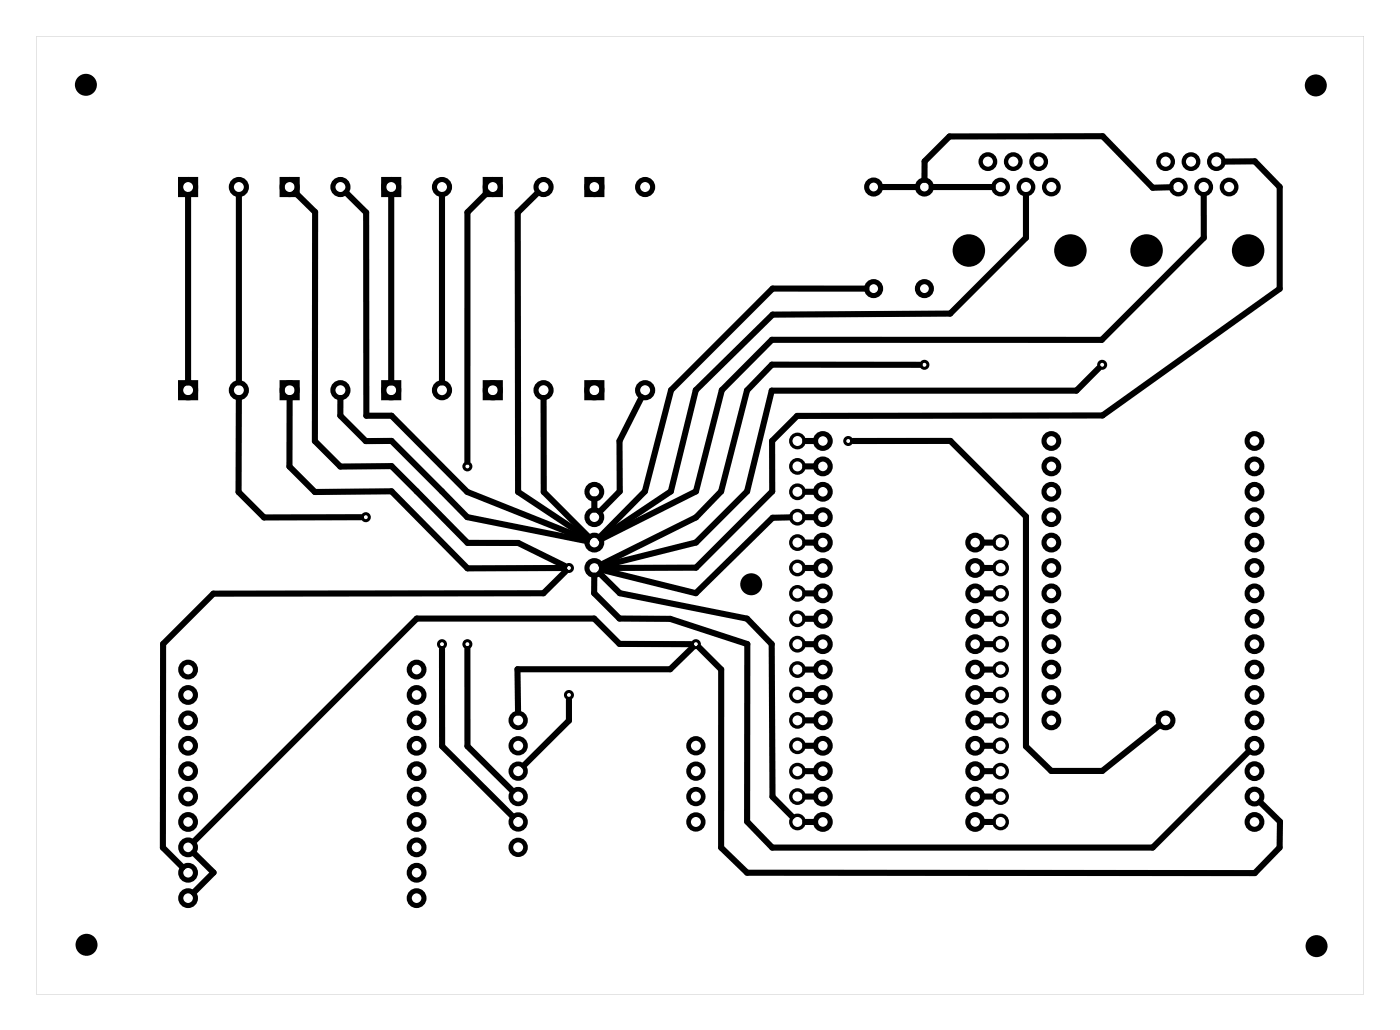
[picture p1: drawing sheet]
<svg xmlns="http://www.w3.org/2000/svg" width="140mm" height="103mm" viewBox="0 0 140 103" stroke-linecap="round" stroke-linejoin="round" font-family="sans-serif">
<path d="M3.6 3.6h132.8v95.8h-132.8zM3.6 3.6v95.8h132.8v-95.8z" fill="#000"/>
<g fill="none" stroke="#000" stroke-width=".51">
<path d="M18.1 18h1.5v1.5h-1.5zM28.2 18h1.5v1.5h-1.5zM38.4 18h1.5v1.5h-1.5zM48.5 18h1.6v1.5h-1.6zM58.7 18h1.5v1.5h-1.5zM18.1 38.3h1.5v1.5h-1.5zM28.2 38.3h1.5v1.5h-1.5zM38.4 38.3h1.5v1.5h-1.5zM48.5 38.3h1.6v1.5h-1.6zM58.7 38.3h1.5v1.5h-1.5z"/>
<circle cx="18.8" cy="18.7" r=".75"/>
<circle cx="23.9" cy="18.7" r=".75"/>
<circle cx="29" cy="18.7" r=".75"/>
<circle cx="34.1" cy="18.7" r=".75"/>
<circle cx="39.1" cy="18.7" r=".75"/>
<circle cx="44.2" cy="18.7" r=".75"/>
<circle cx="49.3" cy="18.7" r=".75"/>
<circle cx="54.4" cy="18.7" r=".75"/>
<circle cx="59.5" cy="18.7" r=".75"/>
<circle cx="64.5" cy="18.7" r=".75"/>
<circle cx="87.4" cy="18.7" r=".7"/>
<circle cx="92.5" cy="18.7" r=".7"/>
<circle cx="18.8" cy="39" r=".75"/>
<circle cx="23.9" cy="39" r=".75"/>
<circle cx="29" cy="39" r=".75"/>
<circle cx="34.1" cy="39" r=".75"/>
<circle cx="39.1" cy="39" r=".75"/>
<circle cx="44.2" cy="39" r=".75"/>
<circle cx="49.3" cy="39" r=".75"/>
<circle cx="54.4" cy="39" r=".75"/>
<circle cx="59.5" cy="39" r=".75"/>
<circle cx="64.5" cy="39" r=".75"/>
<circle cx="87.4" cy="28.9" r=".7"/>
<circle cx="92.5" cy="28.9" r=".7"/>
<circle cx="59.5" cy="51.7" r=".74"/>
<circle cx="59.5" cy="49.2" r=".74"/>
<circle cx="59.5" cy="54.3" r=".74"/>
<circle cx="59.5" cy="56.8" r=".74"/>
<circle cx="82.3" cy="46.6" r=".74"/>
<circle cx="82.3" cy="44.1" r=".74"/>
<circle cx="82.3" cy="49.2" r=".74"/>
<circle cx="82.3" cy="51.7" r=".74"/>
<circle cx="82.3" cy="59.3" r=".74"/>
<circle cx="82.3" cy="54.3" r=".74"/>
<circle cx="82.3" cy="56.8" r=".74"/>
<circle cx="97.6" cy="56.8" r=".74"/>
<circle cx="97.6" cy="54.3" r=".74"/>
<circle cx="97.6" cy="59.3" r=".74"/>
<circle cx="105.2" cy="46.6" r=".74"/>
<circle cx="105.2" cy="44.1" r=".74"/>
<circle cx="105.2" cy="51.7" r=".74"/>
<circle cx="105.2" cy="49.2" r=".74"/>
<circle cx="105.2" cy="59.3" r=".74"/>
<circle cx="105.2" cy="56.8" r=".74"/>
<circle cx="105.2" cy="54.3" r=".74"/>
<circle cx="125.5" cy="46.6" r=".74"/>
<circle cx="125.5" cy="44.1" r=".74"/>
<circle cx="125.5" cy="51.7" r=".74"/>
<circle cx="125.5" cy="49.2" r=".74"/>
<circle cx="125.5" cy="54.3" r=".74"/>
<circle cx="125.5" cy="56.8" r=".74"/>
<circle cx="125.5" cy="59.3" r=".74"/>
<circle cx="18.8" cy="69.5" r=".74"/>
<circle cx="18.8" cy="67" r=".74"/>
<circle cx="18.8" cy="72" r=".74"/>
<circle cx="18.8" cy="74.6" r=".74"/>
<circle cx="18.8" cy="79.7" r=".74"/>
<circle cx="18.8" cy="77.1" r=".74"/>
<circle cx="41.7" cy="69.5" r=".74"/>
<circle cx="41.7" cy="67" r=".74"/>
<circle cx="41.7" cy="74.6" r=".74"/>
<circle cx="41.7" cy="72" r=".74"/>
<circle cx="41.7" cy="79.7" r=".74"/>
<circle cx="41.7" cy="77.1" r=".74"/>
<circle cx="82.3" cy="74.6" r=".74"/>
<circle cx="82.3" cy="77.1" r=".74"/>
<circle cx="82.3" cy="67" r=".74"/>
<circle cx="82.3" cy="72" r=".74"/>
<circle cx="82.3" cy="69.5" r=".74"/>
<circle cx="82.3" cy="79.7" r=".74"/>
<circle cx="82.3" cy="64.4" r=".74"/>
<circle cx="82.3" cy="61.9" r=".74"/>
<circle cx="97.6" cy="77.1" r=".74"/>
<circle cx="97.6" cy="79.7" r=".74"/>
<circle cx="97.6" cy="74.6" r=".74"/>
<circle cx="97.6" cy="61.9" r=".74"/>
<circle cx="97.6" cy="69.5" r=".74"/>
<circle cx="97.6" cy="64.4" r=".74"/>
<circle cx="97.6" cy="67" r=".74"/>
<circle cx="97.6" cy="72" r=".74"/>
<circle cx="105.2" cy="69.5" r=".74"/>
<circle cx="105.2" cy="67" r=".74"/>
<circle cx="105.2" cy="72" r=".74"/>
<circle cx="105.2" cy="64.4" r=".74"/>
<circle cx="105.2" cy="61.9" r=".74"/>
<circle cx="116.6" cy="72" r=".74"/>
<circle cx="125.5" cy="67" r=".74"/>
<circle cx="125.5" cy="72" r=".74"/>
<circle cx="125.5" cy="74.6" r=".74"/>
<circle cx="125.5" cy="77.1" r=".74"/>
<circle cx="125.5" cy="69.5" r=".74"/>
<circle cx="125.5" cy="79.7" r=".74"/>
<circle cx="125.5" cy="64.4" r=".74"/>
<circle cx="125.5" cy="61.9" r=".74"/>
<circle cx="18.8" cy="89.8" r=".74"/>
<circle cx="18.8" cy="87.3" r=".74"/>
<circle cx="18.8" cy="84.7" r=".74"/>
<circle cx="18.8" cy="82.2" r=".74"/>
<circle cx="41.7" cy="89.8" r=".74"/>
<circle cx="41.7" cy="87.3" r=".74"/>
<circle cx="41.7" cy="84.7" r=".74"/>
<circle cx="41.7" cy="82.2" r=".74"/>
<circle cx="82.3" cy="82.2" r=".74"/>
<circle cx="97.6" cy="82.2" r=".74"/>
<circle cx="125.5" cy="82.2" r=".74"/>
</g>
<g fill="none" stroke="#000" stroke-width=".3">
<circle cx="92.5" cy="36.5" r=".35"/>
<circle cx="110.3" cy="36.5" r=".35"/>
<circle cx="36.6" cy="51.7" r=".35"/>
<circle cx="46.8" cy="46.6" r=".35"/>
<circle cx="56.9" cy="56.8" r=".35"/>
<circle cx="84.9" cy="44.1" r=".35"/>
<circle cx="44.2" cy="64.4" r=".35"/>
<circle cx="46.8" cy="64.4" r=".35"/>
<circle cx="56.9" cy="69.5" r=".35"/>
<circle cx="69.6" cy="64.4" r=".35"/>
</g>
<g fill="none" stroke="#000" stroke-width=".34">
<circle cx="79.8" cy="51.7" r=".67"/>
<circle cx="79.8" cy="56.8" r=".67"/>
<circle cx="79.8" cy="54.3" r=".67"/>
<circle cx="79.8" cy="59.3" r=".67"/>
<circle cx="79.8" cy="46.6" r=".67"/>
<circle cx="79.8" cy="44.1" r=".67"/>
<circle cx="79.8" cy="49.2" r=".67"/>
<circle cx="100.1" cy="54.3" r=".67"/>
<circle cx="100.1" cy="56.8" r=".67"/>
<circle cx="100.1" cy="59.3" r=".67"/>
<circle cx="79.8" cy="72" r=".67"/>
<circle cx="79.8" cy="69.5" r=".67"/>
<circle cx="79.8" cy="61.9" r=".67"/>
<circle cx="79.8" cy="79.7" r=".67"/>
<circle cx="79.8" cy="77.1" r=".67"/>
<circle cx="79.8" cy="74.6" r=".67"/>
<circle cx="79.8" cy="67" r=".67"/>
<circle cx="79.8" cy="64.4" r=".67"/>
<circle cx="100.1" cy="64.4" r=".67"/>
<circle cx="100.1" cy="69.5" r=".67"/>
<circle cx="100.1" cy="77.1" r=".67"/>
<circle cx="100.1" cy="79.7" r=".67"/>
<circle cx="100.1" cy="61.9" r=".67"/>
<circle cx="100.1" cy="72" r=".67"/>
<circle cx="100.1" cy="74.6" r=".67"/>
<circle cx="100.1" cy="67" r=".67"/>
<circle cx="79.8" cy="82.2" r=".67"/>
<circle cx="100.1" cy="82.2" r=".67"/>
</g>
<g fill="none" stroke="#000" stroke-width=".47">
<circle cx="51.8" cy="72" r=".73"/>
<circle cx="51.8" cy="74.6" r=".73"/>
<circle cx="51.8" cy="79.7" r=".73"/>
<circle cx="51.8" cy="77.1" r=".73"/>
<circle cx="69.6" cy="74.6" r=".73"/>
<circle cx="69.6" cy="79.7" r=".73"/>
<circle cx="69.6" cy="77.1" r=".73"/>
<circle cx="51.8" cy="84.7" r=".73"/>
<circle cx="51.8" cy="82.2" r=".73"/>
<circle cx="69.6" cy="82.2" r=".73"/>
</g>
<g fill="#000">
<circle cx="8.6" cy="8.5" r="1.1"/>
<circle cx="131.6" cy="8.5" r="1.1"/>
<circle cx="96.9" cy="25.1" r="1.63"/>
<circle cx="107.1" cy="25.1" r="1.63"/>
<circle cx="114.7" cy="25.1" r="1.63"/>
<circle cx="124.9" cy="25.1" r="1.63"/>
<circle cx="75.2" cy="58.4" r="1.1"/>
<circle cx="8.7" cy="94.5" r="1.1"/>
<circle cx="131.7" cy="94.6" r="1.1"/>
</g>
<g fill="none" stroke="#000" stroke-width=".43">
<circle cx="98.8" cy="16.2" r=".72"/>
<circle cx="100.1" cy="18.7" r=".72"/>
<circle cx="101.4" cy="16.2" r=".72"/>
<circle cx="102.6" cy="18.7" r=".72"/>
<circle cx="103.9" cy="16.2" r=".72"/>
<circle cx="105.2" cy="18.7" r=".72"/>
<circle cx="116.6" cy="16.2" r=".72"/>
<circle cx="117.9" cy="18.7" r=".72"/>
<circle cx="119.1" cy="16.2" r=".72"/>
<circle cx="120.4" cy="18.7" r=".72"/>
<circle cx="121.7" cy="16.2" r=".72"/>
<circle cx="123" cy="18.7" r=".72"/>
</g>
<g fill="none" stroke="#000" stroke-width=".61">
<path d="M18.8 19.5v18.7M23.9 19.5v18.7M29.5 19.3l2 1.9v22.9M34.6 19.3l2 2v20.3h2.6l7.5 7.6 12 4.8M39.1 19.5v18.7M44.2 19.5v18.7M48.7 19.3l-1.9 1.9v25M53.8 19.3l-2 2v27.9l7 4.6M88.1 18.7h3.6M92.5 18v-1.9l2.5-2.5h15.3l5 5.2 1.8-.1M93.2 18.7h6.1M102.6 19.5v4.3l-7.5 7.6-17.8 .1-7.7 7.5-2.5 10.1-7 4.7"/>
<path d="M120.4 19.5v4.3l-10.2 10.2h-33l-5 5-2.6 10.1-9.5 4.8M122.5 16.2l3-.1 2.5 2.6v10.2l-17.7 12.7h-30.6l-2.5 2.5 .1 5-7.7 7.7h-9.4M23.9 39.8v9.4l2.5 2.5h9.7M29 39.8v6.9l2.5 2.5 7.7-.1 7.6 7.7h9.6M34.1 39.8l-.1 1.8 2.6 2.5h2.6l7.5 7.6 12 2.4M54.4 39.8v9.4l4.5 4.5M64.2 39.7l-2.2 4.4v5l-2 2.1M86.7 28.9h-9.4l-10.2 10.1-2.6 10.1-4.5 4.6M92 36.5h-14.8l-2.5 2.5-2.6 10.1-2.5 2.6-9.5 4.8M109.9 36.8l-2.2 2.3h-30.5l-2.5 10-5.1 5.2-9.4 2.3M31.5 44.1l2.5 2.6 5.2-.1 7.6 7.7h5l4.7 2.3M56.6 57.1l-2.2 2.2-33.1 .1-5 5v20.4l2 1.9"/>
<path d="M59.5 57.6l-.1 1.7 2.6 2.6h5l7.8 2.5-.1 17.8 2.6 2.6h38l9.7-9.7M59.5 49.9v1.1M60 57.3l2 2 12.7 2.6 2.5 2.5 .1 15.3 1.9 1.9M79 51.7l-1.7 .1-7.7 7.5-9.4-2.3M80.6 56.8h1M80.6 59.3h1M80.6 44.1h1M80.6 46.6h1M80.6 49.2h1M80.6 51.7h1M80.6 54.3h1M85.3 44.1h9.8l7.5 7.6v22.9l2.6 2.5h5.1l5.7-4.6"/>
<path d="M98.3 56.8h1M98.3 59.3h1M98.3 54.3h1M44.2 64.9v9.7l7.1 7.1M46.8 64.9v9.7l4.5 4.5M56.9 70v2.1l-4.5 4.5M69.1 64.4h-7.1l-2.6-2.5h-17.7l-22.3 22.3M69.3 64.8l-2.3 2.1h-15.2v4.4M70 64.8l2.1 2.2v17.8l2.6 2.5h50.8l2.5-2.5v-2.6l-2-2M80.6 61.9h1M80.6 64.4h1M80.6 67h1"/>
<path d="M80.6 69.5h1M80.6 72h1M80.6 74.6h1M80.6 77.1h1M80.6 79.7h1M98.3 61.9h1M98.3 64.4h1M98.3 74.6h1M98.3 77.1h1M98.3 79.7h1M99.3 67h-1M99.3 69.5h-1"/>
<path d="M99.3 72h-1M19.4 85.3l2 2-2 2M80.6 82.2h1M98.3 82.2h1"/>
</g>
</svg>
